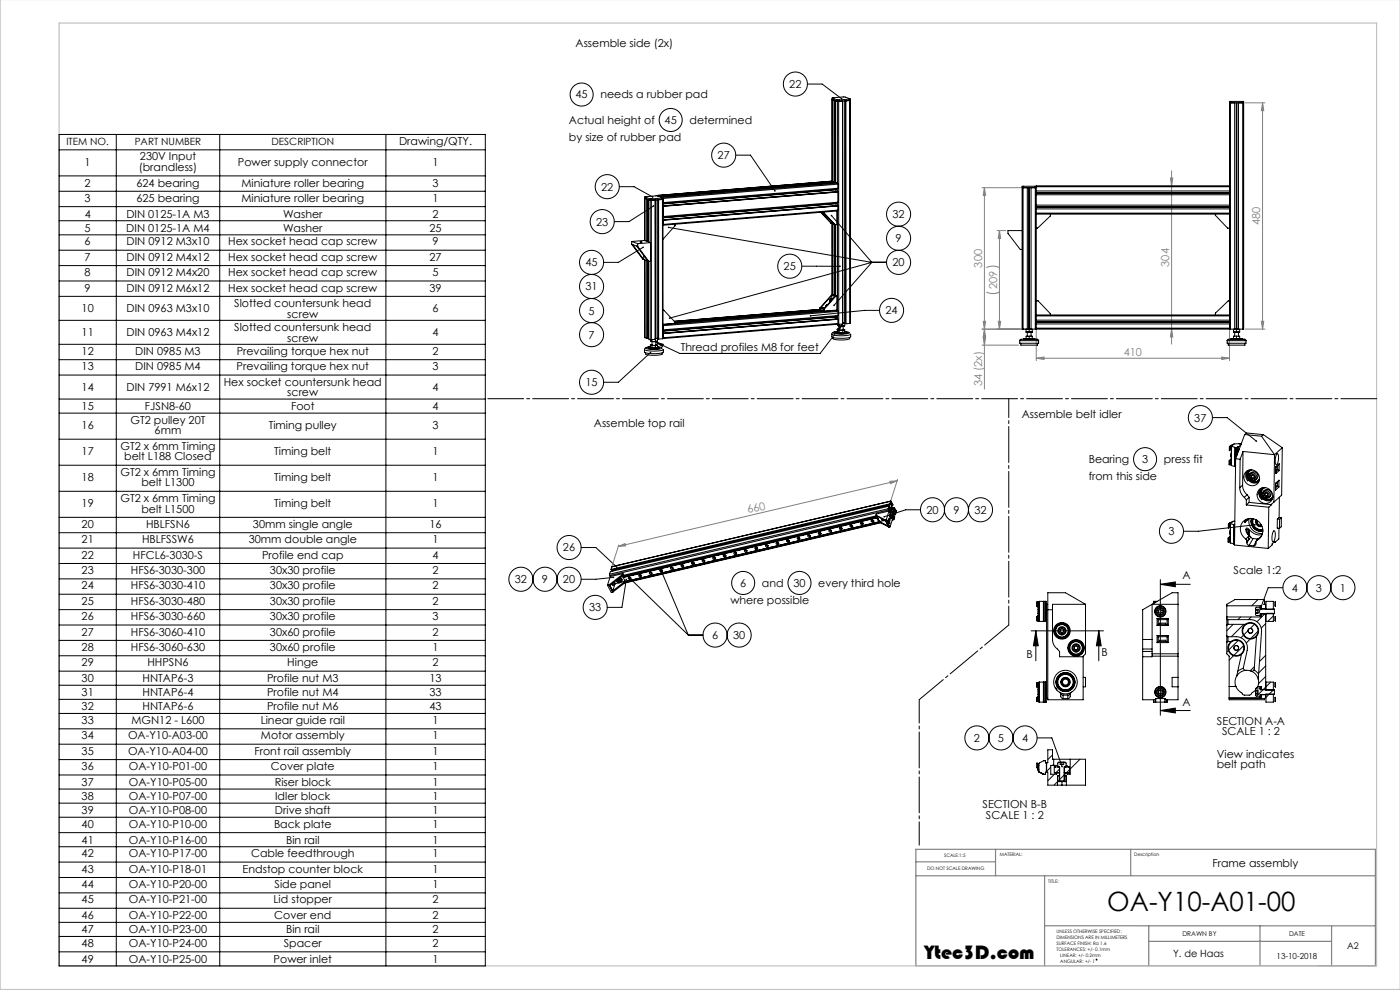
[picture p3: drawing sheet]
<svg xmlns="http://www.w3.org/2000/svg" width="594mm" height="420mm" viewBox="0 0 594 420" stroke-linecap="round" stroke-linejoin="round" font-family="sans-serif">
<defs><g id="words">
<text font-size="11.3" x="469.8" y="386.6">OA-Y10-A01-00</text>
<text font-size="8.5" x="392.2" y="407">Ytec3D.com</text>
<g font-size="4.7">
<text x="244.2" y="20.1">Assemble side (2x)</text>
<text x="244.2" y="41.8">45</text>
<text x="254.8" y="41.8">needs a rubber pad</text>
<text x="334.9" y="37.3">22</text>
<text x="241.4" y="52.6">Actual height of</text>
<text x="282" y="52.6">45</text>
<text x="292.5" y="52.6">determined</text>
<text x="241.4" y="59.8">by size of rubber pad</text>
<text x="169.3" y="61.6">Drawing/QTY.</text>
<text x="35.9" y="70.3">1</text>
<text x="59.4" y="68.1">230V Input</text>
<text x="101" y="70.3">Power supply connector</text>
<text x="183.5" y="70.3">1</text>
<text x="304.5" y="67.5">27</text>
<text x="58.9" y="72.6">(brandless)</text>
<text x="35.9" y="79.1">2</text>
<text x="57.9" y="79.1">624 bearing</text>
<text x="102.4" y="79.1">Miniature roller bearing</text>
<text x="183.5" y="79.1">3</text>
<text x="255.1" y="80.9">22</text>
<text x="35.9" y="85.7">3</text>
<text x="57.9" y="85.7">625 bearing</text>
<text x="102.4" y="85.7">Miniature roller bearing</text>
<text x="183.5" y="85.7">1</text>
<text x="35.9" y="92.3">4</text>
<text x="53.6" y="92.3">DIN 0125-1A M3</text>
<text x="120.1" y="92.3">Washer</text>
<text x="183.5" y="92.3">2</text>
<text x="252.9" y="95.7">23</text>
<text x="378.7" y="92.5">32</text>
<text x="35.9" y="98.3">5</text>
<text x="53.6" y="98.3">DIN 0125-1A M4</text>
<text x="120.1" y="98.3">Washer</text>
<text x="182.2" y="98.3">25</text>
<text x="35.9" y="104.1">6</text>
<text x="53.7" y="104.1">DIN 0912 M3x10</text>
<text x="96.8" y="104.1">Hex socket head cap screw</text>
<text x="183.5" y="104.1">9</text>
<text x="380" y="102.8">9</text>
<text x="35.9" y="110.7">7</text>
<text x="53.7" y="110.7">DIN 0912 M4x12</text>
<text x="96.8" y="110.7">Hex socket head cap screw</text>
<text x="182.2" y="110.7">27</text>
<text x="248.4" y="113">45</text>
<text x="378.7" y="113">20</text>
<text x="35.9" y="117.2">8</text>
<text x="53.7" y="117.2">DIN 0912 M4x20</text>
<text x="96.8" y="117.2">Hex socket head cap screw</text>
<text x="183.5" y="117.2">5</text>
<text x="332.5" y="114.6">25</text>
<text x="35.9" y="123.7">9</text>
<text x="53.7" y="123.7">DIN 0912 M6x12</text>
<text x="96.8" y="123.7">Hex socket head cap screw</text>
<text x="182.2" y="123.7">39</text>
<text x="248.4" y="123.2">31</text>
<text x="99.4" y="130.2">Slotted countersunk head</text>
<text x="34.6" y="132.5">10</text>
<text x="53.7" y="132.5">DIN 0963 M3x10</text>
<text x="121.9" y="134.8">screw</text>
<text x="183.5" y="132.5">6</text>
<text x="249.7" y="133.4">5</text>
<text x="375.7" y="133.3">24</text>
<text x="34.6" y="142.7">11</text>
<text x="53.7" y="142.7">DIN 0963 M4x12</text>
<text x="99.4" y="140.4">Slotted countersunk head</text>
<text x="183.5" y="142.7">4</text>
<text x="249.7" y="143.7">7</text>
<text x="121.9" y="144.9">screw</text>
<text x="288.9" y="148.9">Thread profiles M8 for feet</text>
<text x="34.6" y="150.6">12</text>
<text x="57.4" y="150.6">DIN 0985 M3</text>
<text x="100.4" y="150.6">Prevailing torque hex nut</text>
<text x="183.5" y="150.6">2</text>
<text x="34.6" y="157.1">13</text>
<text x="57.4" y="157.1">DIN 0985 M4</text>
<text x="100.4" y="157.1">Prevailing torque hex nut</text>
<text x="183.5" y="157.1">3</text>
<text x="34.6" y="165.9">14</text>
<text x="53.7" y="165.9">DIN 7991 M6x12</text>
<text x="94.9" y="163.6">Hex socket countersunk head</text>
<text x="183.5" y="165.9">4</text>
<text x="248.4" y="163.9">15</text>
<text x="34.6" y="174">15</text>
<text x="61.5" y="174">FJSN8-60</text>
<text x="121.9" y="168.1">screw</text>
<text x="123.5" y="174">Foot</text>
<text x="183.5" y="174">4</text>
<text x="55.4" y="179.8">GT2 pulley 20T</text>
<text x="433.5" y="177.3">Assemble belt idler</text>
<text x="506.7" y="178.8">37</text>
<text x="34.6" y="182">16</text>
<text x="65.6" y="184.3">6mm</text>
<text x="114" y="182">Timing pulley</text>
<text x="183.5" y="182">3</text>
<text x="252" y="181.2">Assemble top rail</text>
<text x="51.1" y="190.8">GT2 x 6mm Timing</text>
<text x="34.6" y="193.1">17</text>
<text x="52.8" y="195.3">belt L188 Closed</text>
<text x="116.4" y="193.1">Timing belt</text>
<text x="183.5" y="193.1">1</text>
<text x="461.9" y="196.4">Bearing</text>
<text x="484.5" y="196.5">3</text>
<text x="493.8" y="196.4">press fit</text>
<text x="51.1" y="201.9">GT2 x 6mm Timing</text>
<text x="461.9" y="203.7">from this side</text>
<text x="34.6" y="204.1">18</text>
<text x="60" y="206.4">belt L1300</text>
<text x="116.4" y="204.1">Timing belt</text>
<text x="183.5" y="204.1">1</text>
<text x="34.6" y="215.2">19</text>
<text x="51.1" y="212.9">GT2 x 6mm Timing</text>
<text x="116.4" y="215.2">Timing belt</text>
<text x="183.5" y="215.2">1</text>
<text x="60" y="217.4">belt L1500</text>
<text x="393.1" y="217.9">20</text>
<text x="404.5" y="217.9">9</text>
<text x="413.4" y="217.9">32</text>
<text x="34.6" y="224">20</text>
<text x="62" y="224">HBLFSN6</text>
<text x="107.3" y="224">30mm single angle</text>
<text x="182.2" y="224">16</text>
<text x="495.7" y="227.1">3</text>
<text x="34.6" y="230.5">21</text>
<text x="60.3" y="230.5">HBLFSSW6</text>
<text x="105.5" y="230.5">30mm double angle</text>
<text x="183.5" y="230.5">1</text>
<text x="238.9" y="234">26</text>
<text x="34.6" y="237">22</text>
<text x="56.4" y="237">HFCL6-3030-S</text>
<text x="111.2" y="237">Profile end cap</text>
<text x="183.5" y="237">4</text>
<text x="34.6" y="243.5">23</text>
<text x="55.5" y="243.5">HFS6-3030-300</text>
<text x="114.5" y="243.5">30x30 profile</text>
<text x="183.5" y="243.5">2</text>
<text x="501.7" y="245.8">A</text>
<text x="523.4" y="243.5">Scale 1:2</text>
<text x="34.6" y="250.1">24</text>
<text x="55.5" y="250.1">HFS6-3030-410</text>
<text x="114.5" y="250.1">30x30 profile</text>
<text x="183.5" y="250.1">2</text>
<text x="218.4" y="247.4">32</text>
<text x="229.9" y="247.4">9</text>
<text x="238.9" y="247.4">20</text>
<text x="314" y="249">6</text>
<text x="323.3" y="248.9">and</text>
<text x="336.6" y="249">30</text>
<text x="347.2" y="248.9">every third hole</text>
<text x="548.1" y="251">4</text>
<text x="558.3" y="251">3</text>
<text x="568.5" y="251">1</text>
<text x="34.6" y="256.6">25</text>
<text x="55.5" y="256.6">HFS6-3030-480</text>
<text x="114.5" y="256.6">30x30 profile</text>
<text x="183.5" y="256.6">2</text>
<text x="309.9" y="256.2">where possible</text>
<text x="34.6" y="263.1">26</text>
<text x="55.5" y="263.1">HFS6-3030-660</text>
<text x="114.5" y="263.1">30x30 profile</text>
<text x="183.5" y="263.1">3</text>
<text x="249.9" y="259.3">33</text>
<text x="34.6" y="269.6">27</text>
<text x="55.5" y="269.6">HFS6-3060-410</text>
<text x="114.5" y="269.6">30x60 profile</text>
<text x="183.5" y="269.6">2</text>
<text x="302.1" y="271.1">6</text>
<text x="311" y="271.1">30</text>
<text x="34.6" y="276.2">28</text>
<text x="55.5" y="276.2">HFS6-3060-630</text>
<text x="114.5" y="276.2">30x60 profile</text>
<text x="183.5" y="276.2">1</text>
<text x="435.6" y="279.2">B</text>
<text x="467.3" y="278.3">B</text>
<text x="34.6" y="282.7">29</text>
<text x="62.5" y="282.7">HHPSN6</text>
<text x="121.9" y="282.7">Hinge</text>
<text x="183.5" y="282.7">2</text>
<text x="34.6" y="289.4">30</text>
<text x="60.5" y="289.4">HNTAP6-3</text>
<text x="113.3" y="289.4">Profile nut M3</text>
<text x="182.2" y="289.4">13</text>
<text x="34.6" y="295.3">31</text>
<text x="60.5" y="295.3">HNTAP6-4</text>
<text x="113.3" y="295.3">Profile nut M4</text>
<text x="182.2" y="295.3">33</text>
<text x="501.7" y="299.4">A</text>
<text x="34.6" y="301.3">32</text>
<text x="60.5" y="301.3">HNTAP6-6</text>
<text x="113.3" y="301.3">Profile nut M6</text>
<text x="182.2" y="301.3">43</text>
<text x="34.6" y="307.1">33</text>
<text x="55.8" y="307.1">MGN12 - L600</text>
<text x="110.6" y="307.1">Linear guide rail</text>
<text x="183.5" y="307.1">1</text>
<text x="516.3" y="307.5">SECTION A-A</text>
<text x="34.6" y="313.7">34</text>
<text x="54.3" y="313.7">OA-Y10-A03-00</text>
<text x="110.7" y="313.7">Motor assembly</text>
<text x="183.5" y="313.7">1</text>
<text x="413.2" y="314.7">2</text>
<text x="423.4" y="314.7">5</text>
<text x="433.6" y="314.7">4</text>
<text x="518.5" y="312">SCALE 1 : 2</text>
<text x="34.6" y="320.2">35</text>
<text x="54.3" y="320.2">OA-Y10-A04-00</text>
<text x="108" y="320.2">Front rail assembly</text>
<text x="183.5" y="320.2">1</text>
<text x="516.3" y="321.5">View indicates</text>
<text x="34.6" y="326.7">36</text>
<text x="54.7" y="326.7">OA-Y10-P01-00</text>
<text x="114.9" y="326.7">Cover plate</text>
<text x="183.5" y="326.7">1</text>
<text x="516.3" y="326">belt path</text>
<text x="34.6" y="333.4">37</text>
<text x="54.7" y="333.4">OA-Y10-P05-00</text>
<text x="116.6" y="333.4">Riser block</text>
<text x="183.5" y="333.4">1</text>
<text x="34.6" y="339.4">38</text>
<text x="54.7" y="339.4">OA-Y10-P07-00</text>
<text x="116.8" y="339.4">Idler block</text>
<text x="183.5" y="339.4">1</text>
<text x="34.6" y="345.4">39</text>
<text x="54.7" y="345.4">OA-Y10-P08-00</text>
<text x="116.7" y="345.4">Drive shaft</text>
<text x="183.5" y="345.4">1</text>
<text x="416.9" y="342.8">SECTION B-B</text>
<text x="418.3" y="347.3">SCALE 1 : 2</text>
<text x="34.6" y="351.2">40</text>
<text x="54.7" y="351.2">OA-Y10-P10-00</text>
<text x="116.3" y="351.2">Back plate</text>
<text x="183.5" y="351.2">1</text>
<text x="34.6" y="357.9">41</text>
<text x="54.7" y="357.9">OA-Y10-P16-00</text>
<text x="121.4" y="357.9">Bin rail</text>
<text x="183.5" y="357.9">1</text>
<text x="34.6" y="363.7">42</text>
<text x="54.7" y="363.7">OA-Y10-P17-00</text>
<text x="106.5" y="363.7">Cable feedthrough</text>
<text x="183.5" y="363.7">1</text>
<text x="34.6" y="370.2">43</text>
<text x="54.7" y="370.2">OA-Y10-P18-01</text>
<text x="102.9" y="370.2">Endstop counter block</text>
<text x="183.5" y="370.2">1</text>
<text x="514.4" y="368">Frame assembly</text>
<text x="34.6" y="376.7">44</text>
<text x="54.7" y="376.7">OA-Y10-P20-00</text>
<text x="116.5" y="376.7">Side panel</text>
<text x="183.5" y="376.7">1</text>
<text x="34.6" y="383.2">45</text>
<text x="54.7" y="383.2">OA-Y10-P21-00</text>
<text x="116.1" y="383.2">Lid stopper</text>
<text x="183.5" y="383.2">2</text>
<text x="34.6" y="389.9">46</text>
<text x="54.7" y="389.9">OA-Y10-P22-00</text>
<text x="116.4" y="389.9">Cover end</text>
<text x="183.5" y="389.9">2</text>
<text x="34.6" y="395.9">47</text>
<text x="54.7" y="395.9">OA-Y10-P23-00</text>
<text x="121.4" y="395.9">Bin rail</text>
<text x="183.5" y="395.9">2</text>
<text x="34.6" y="401.7">48</text>
<text x="54.7" y="401.7">OA-Y10-P24-00</text>
<text x="120.4" y="401.7">Spacer</text>
<text x="183.5" y="401.7">2</text>
<text x="34.6" y="408.4">49</text>
<text x="54.7" y="408.4">OA-Y10-P25-00</text>
<text x="116.1" y="408.4">Power inlet</text>
<text x="183.5" y="408.4">1</text>
</g>
<g font-size="4.7" fill="#808080">
<text x="534.7" y="95.5" transform="rotate(-90 534.7 95.5)">480</text>
<text x="416.7" y="113.5" transform="rotate(-90 416.7 113.5)">300</text>
<text x="496.1" y="113.1" transform="rotate(-90 496.1 113.1)">304</text>
<text x="423" y="122.6" transform="rotate(-90 423 122.6)">209</text>
<text x="476.8" y="151">410</text>
<text x="416.7" y="163.8" transform="rotate(-90 416.7 163.8)">34 (2x)</text>
<text x="317.5" y="217.8" transform="rotate(-13 317.5 217.8)">660</text>
</g>
<g font-size="4.2">
<text x="28.2" y="61.4">ITEM NO.</text>
<text x="57.2" y="61.4">PART NUMBER</text>
<text x="115.2" y="61.4">DESCRIPTION</text>
<text x="497.8" y="406.1">Y. de Haas</text>
</g>
<text font-size="3.9" x="571.5" y="402.5">A2</text>
<text font-size="3.5" x="541.7" y="407">13-10-2018</text>
<g font-size="2.8">
<text x="501.7" y="396.9">DRAWN BY</text>
<text x="546.9" y="396.9">DATE</text>
</g>
<g font-size="2">
<text x="400.6" y="363.7">SCALE:1:5</text>
<text x="424.2" y="363.2">MATERIAL:</text>
<text x="481.3" y="363.2">Description</text>
<text x="393.3" y="369.3">DO NOT SCALE DRAWING</text>
<text x="444.7" y="374.5">TITLE:</text>
<text x="448.2" y="395.9">UNLESS OTHERWISE SPECIFIED:</text>
<text x="448.2" y="398.4">DIMENSIONS ARE IN MILLIMETERS</text>
<text x="448.2" y="400.9">SURFACE FINISH: Ra 1.6</text>
<text x="448.2" y="403.4">TOLERANCES: +/- 0.1mm</text>
<text x="449.9" y="405.9">LINEAR: +/- 0.2mm</text>
<text x="449.9" y="408.4">ANGULAR: +/- 1</text>
</g>
</g></defs>
<g fill="none" stroke="#000" stroke-width=".42">
<path d="M342.6 35.7h6.2l8.3 6.2M25.1 57h180.8v352.8h-180.8zM49.3 57v352.8M93.2 57v352.8M163.7 57v352.8M25.1 74.6h180.8M25.1 63.6h180.8M262.7 79.2h6.3l7.9 4.4M312.2 65.8h6.2l10.4 15.2M25.1 81.1h180.8M25.1 87.7h180.8M25.1 93.6h180.8"/>
<path d="M25.1 99.6h180.8M277.3 87.4l-10.4 6.6h-6.3M283.7 96.5l86.2 14.8M352.8 91.5l17.1 19.8M25.1 106.2h180.8M25.1 112.7h180.8M25.1 119.2h180.8M272.8 104.9l-10.4 6.4h-6.3M340.2 112.9l16.2 .1M369.9 111.3h6.3M369.9 111.3l-16 18.3M369.9 111.3l-85.8 23.7"/>
<path d="M25.1 125.7h180.8M25.1 135.9h180.8M355.1 139.8l2.4-2.3-1.6 2.9zM357.5 137.5l-9.5 12.4h-59.6l-10.2-4.8M373.2 131.7h-6.3l-23 2.3M25.1 146.1h180.8M25.1 152.6h180.8M25.1 159.1h180.8M276 149.6l-13.6 12.6h-6.3M278.2 145.1l3.2 1-.4 .9zM25.1 169.3h180.8M25.1 175.3h180.8"/>
<path d="M514.4 177.2h6.3l12.3 9.9M25.1 186.3h180.8M25.1 197.4h180.8M25.1 208.4h180.8M25.1 219.5h180.8M390.5 216.3h-6.2l-9.1 2.9M25.1 226h180.8M25.1 232.5h180.8M25.1 239.1h180.8M246.6 232.3h6.2l8.9 8.3M532.5 222.6l-24.1 2.8h-6.3M25.1 245.6h180.8"/>
<path d="M25.1 252.1h180.8M25.1 258.6h180.8M260.3 244.9l-7.5 .8h-6.2M265.7 245.9l-1.8 11.8h-6.3M267.1 245.2l24.9 24.2M280.5 242l11.5 27.4M492.3 247.9h12.7M492.3 245.9v57.5M492.3 247.9l6.4-1v2zM544.3 249.3h-6.2l-3.9 10.5M25.1 265.2h180.8M25.1 271.7h180.8"/>
<path d="M25.1 278.2h180.8M292 269.4h6.3M437.5 267.6h30.7M439.5 267.6v12.7M439.5 267.6l1 6.4h-2zM466.2 267.6l1 6.4h-2zM466.2 267.6v12.7M25.1 284.7h180.8M25.1 290.7h180.8M25.1 296.7h180.8M25.1 302.7h180.8M25.1 309.2h180.8"/>
<path d="M25.1 315.7h180.8M440 313h6.3l4.3 12.2M492.3 301.4h12.7M492.3 301.4l6.4-1v2.1zM25.1 322.2h180.8M25.1 328.8h180.8M25.1 334.8h180.8M25.1 340.7h180.8M25.1 346.7h180.8M25.1 353.2h180.8M25.1 359.2h180.8M25.1 365.7h180.8"/>
<path d="M25.1 372.3h180.8M25.1 378.8h180.8M25.1 385.3h180.8M25.1 391.3h180.8M25.1 397.3h180.8M25.1 403.8h180.8"/>
<circle cx="337.5" cy="35.7" r="5.1"/>
<circle cx="246.8" cy="40.1" r="4.9"/>
<circle cx="284.6" cy="50.9" r="4.9"/>
<circle cx="257.6" cy="79.2" r="5.1"/>
<circle cx="307.1" cy="65.8" r="5.1"/>
<circle cx="255.5" cy="94" r="5.1"/>
<circle cx="381.3" cy="90.9" r="5.1"/>
<circle cx="251" cy="111.3" r="5.1"/>
<circle cx="335.1" cy="112.9" r="5.1"/>
<circle cx="381.3" cy="111.3" r="5.1"/>
<circle cx="381.3" cy="101.1" r="5.1"/>
<circle cx="251" cy="131.8" r="5.1"/>
<circle cx="251" cy="121.5" r="5.1"/>
<circle cx="378.3" cy="131.7" r="5.1"/>
<circle cx="251" cy="142" r="5.1"/>
<circle cx="251" cy="162.2" r="5.1"/>
<circle cx="509.3" cy="177.2" r="5.1"/>
<circle cx="485.8" cy="194.8" r="4.9"/>
<circle cx="395.7" cy="216.3" r="5.1"/>
<circle cx="405.8" cy="216.3" r="5.1"/>
<circle cx="416" cy="216.3" r="5.1"/>
<circle cx="241.5" cy="232.3" r="5.1"/>
<circle cx="497" cy="225.4" r="5.1"/>
<circle cx="221" cy="245.7" r="5.1"/>
<circle cx="231.2" cy="245.7" r="5.1"/>
<circle cx="241.5" cy="245.7" r="5.1"/>
<circle cx="252.5" cy="257.7" r="5.1"/>
<circle cx="315.3" cy="247.3" r="4.9"/>
<circle cx="339.2" cy="247.3" r="4.9"/>
<circle cx="549.4" cy="249.3" r="5.1"/>
<circle cx="559.6" cy="249.3" r="5.1"/>
<circle cx="569.8" cy="249.3" r="5.1"/>
<circle cx="303.4" cy="269.4" r="5.1"/>
<circle cx="313.6" cy="269.4" r="5.1"/>
<circle cx="414.5" cy="313" r="5.1"/>
<circle cx="424.7" cy="313" r="5.1"/>
<circle cx="434.9" cy="313" r="5.1"/>
<circle cx="465.3" cy="407.1" r=".19"/>
</g>
<path d="M388.6 365.6h33.8M388.6 371.5h195M422.4 360.3v11.2M443.2 371.5v38.3M479.7 360.3v11.2M443.2 392.8h140.4M487.4 399.4h77.6M487.4 392.8v17M534.6 392.8v16.9M565 392.8v16.9M388.6 409.7h195v-49.4h-195v49.5" fill="none" stroke="#808080" stroke-width=".5"/>
<path d="M.1 -.1v419.9h594M25.1 9.8h559v400h-559z" fill="none" stroke="#c0c0c0" stroke-width=".5"/>
<g fill="none" stroke="#808080" stroke-width=".42">
<path d="M528.3 43.6h8.4M535.7 43.6v96M535.7 43.6l.5 3.3h-1zM416.7 79.6h16.4M417.7 79.6v85.5M417.7 79.6l.5 3.3h-1zM496.6 75.5h1l-.5 3.3zM497.1 72.5v73.5M423 97.8h3.7M424 97.8v41.8M424 97.8l.6 3.3h-1.1zM418.5 113.6a6.2 6.2 0 0 1 5.5 0"/>
<path d="M417.2 136.3h1l-.5 3.3zM417.7 139.6l.5 3.3h-1zM418.5 123.9a6.2 6.2 0 0 0 5.5 0M423.5 136.3h1.1l-.6 3.3zM437.6 139.6h-20.9M497.1 139.6l.5 3.3h-1zM528.3 139.6h8.4M535.2 136.3h1l-.5 3.3zM416.7 146.4h15.4M417.2 143.1h1l-.5 3.3zM439.7 152l3.3-.5v1zM439.7 140.2v12.8"/>
<path d="M439.7 152h82M518.4 151.5l3.3 .5-3.3 .5zM521.7 140.2v12.8M377.6 204.2l3-.2-2.8 1.2zM380.6 204l-118.3 27.8M380.8 203.4l-3.1 9.7M262.3 231.8l2.9-1.2 .2 1zM262.5 231.2l-3.1 9.7"/>
</g>
<path d="M584.2 169.1h-377.3" fill="none" stroke="#000" stroke-width=".42" stroke-dasharray="15.2 1.3 1.3 1.3"/>
<path d="M428 169.1v96.1" fill="none" stroke="#000" stroke-width=".42" stroke-dasharray="15.2 1.3 1.3 1.3" stroke-dashoffset="7.2"/>
<path d="M428 265.2l-38 31.6" fill="none" stroke="#000" stroke-width=".42" stroke-dasharray="15.2 1.3 1.3 1.3" stroke-dashoffset="1.9"/>
<path d="M390 296.8v61.8" fill="none" stroke="#000" stroke-width=".42" stroke-dasharray="15.2 1.3 1.3 1.3" stroke-dashoffset="5.3"/>
<path d="M272.6 104.7a.34 .34 0 0 0 0 .4 .34 .34 0 0 0 .4 .1 .34 .34 0 0 0 .1-.4l-.3 .1 .3-.1zM277.1 87.1a.34 .34 0 0 0-.1 .5 .34 .34 0 0 0 .5 0 .34 .34 0 0 0 .1-.4l-.3 .2 .3-.2zM276.7 83.3l-.1 .5h.5l-.2-.2 .3 .1-.1-.4zM275.8 149.3a.34 .34 0 0 0 0 .5 .34 .34 0 0 0 .4 0 .34 .34 0 0 0 .1-.5l-.3 .3 .3-.3zM278.2 145.1l3.2 1-.4 .9zM355.1 139.8l2.4-2.3-1.6 2.9zM356.1 112.7a.34 .34 0 0 0 .1 .6 .34 .34 0 0 0 .5-.3zM343.7 133.7l-.1 .3h.3h-.3a.34 .34 0 0 0 .4 .3 .34 .34 0 0 0 .2-.5 .34 .34 0 0 0-.5-.1zM328.5 80.7v.5h.5l-.2-.2 .2 .2v-.5zM352.6 91.2a.34 .34 0 0 0 .1 .6 .34 .34 0 0 0 .4-.4 .34 .34 0 0 0-.5-.3l.2 .4zM353.7 129.3l-.1 .5 .3-.2-.3 .2a.34 .34 0 0 0 .5 0 .34 .34 0 0 0 0-.5 .34 .34 0 0 0-.4 0zM283.4 96.3l.3 .2-.4-.1a.34 .34 0 0 0 .4 .4 .34 .34 0 0 0 .3-.5 .34 .34 0 0 0-.6 0zM283.9 134.7l-.1 .4 .3-.1-.3 .1a.34 .34 0 0 0 .5 .2 .34 .34 0 0 0 .1-.5 .34 .34 0 0 0-.5-.1zM356.9 41.7v.5l.5-.1-.3-.2 .3 .2-.1-.5zM261.5 240.4l-.1 .4 .5 .1-.2-.3 .3 .2v-.4zM260 244.7a.34 .34 0 0 0 .2 .6 .34 .34 0 0 0 .4-.4zM374.9 219l-.1 .3 .4-.1-.4 .1a.34 .34 0 0 0 .5 .2 .34 .34 0 0 0 .1-.5 .34 .34 0 0 0-.5 0zM265.5 245.6a.34 .34 0 0 0 .1 .6 .34 .34 0 0 0 .4-.2 .34 .34 0 0 0-.2-.5l-.1 .4 .1-.4zM266.8 244.9a.34 .34 0 0 0 .1 .6 .34 .34 0 0 0 .5-.4 .34 .34 0 0 0-.5-.2l.2 .3zM280.2 241.8a.34 .34 0 0 0 .2 .5 .34 .34 0 0 0 .4-.3 .34 .34 0 0 0-.4-.3l.1 .3zM532.8 186.9v.5h.4l-.2-.3 .3 .3v-.4zM532.2 222.4a.34 .34 0 0 0 .2 .6 .34 .34 0 0 0 .4-.4zM466.2 267.6l1 6.4h-2zM439.5 267.6l1 6.4h-2zM492.3 247.9l6.4-1v2zM492.3 301.4l6.4-1v2.1zM533.9 259.6l.2 .5a.34 .34 0 0 0 .4-.3 .34 .34 0 0 0-.6-.2zM450.4 325v.4l.3 .1-.1-.3 .3 .2v-.4z" fill="#000"/>
<g fill="#808080">
<path d="M439.7 152l3.3-.5v1zM518.4 151.5l3.3 .5-3.3 .5z"/>
<path d="M262.3 231.8l2.9-1.2 .2 1zM377.6 204.2l3-.2-2.8 1.2z"/>
<path d="M417.2 143.1h1l-.5 3.3zM417.7 139.6l.5 3.3h-1zM497.1 139.6l.5 3.3h-1zM496.6 75.5h1l-.5 3.3z"/>
<path d="M535.2 136.3h1l-.5 3.3zM535.7 43.6l.5 3.3h-1z"/>
<path d="M417.7 79.6l.5 3.3h-1zM417.2 136.3h1l-.5 3.3zM424 97.8l.6 3.3h-1.1zM423.5 136.3h1.1l-.6 3.3z"/>
</g>
<g fill="none" stroke="#000" stroke-width=".42">
<path d="M353 42.1l.1 34.8M353.1 42.2l.7 .3 .1 34.9M353.1 42.2h.1M353.1 42.1v.1M353.1 41.6v35.3M353.2 41.6l5-.5 2.5 .9-.4 .1M353.2 41.6l2 .8M353.2 42.2l2 .8M354.2 42.6v34.8M354.4 42.7l.1 34.7M354.5 42.7l.8 .3M355.2 42.4h.8"/>
<path d="M355.2 42.4v.6M355.3 43h.5M355.3 43v34.7M355.8 43l.1 94.6M356 42.4v.6h-.8M358.2 42.8l.1 94.3M358.7 42.8l.2 94.5M358.9 42.8v94.5M360.3 42.1v.5h.4M360.3 42.1l-4.3 .3M360.5 42.6l-4.7 .4M360.5 42.6l.1 94.6"/>
<path d="M360.7 42v.6M360.7 42.5h.1M360.7 42.5l-.2 .1M360.8 42.6v94.5l-.2 .1M521.7 43.6h.4M522.1 43.6h5.2M522.1 43.6v96M522.3 43h-.6v35.8M522.3 43v.6M522.3 43h4.8M523.9 43.6v96M524.6 43.6v96"/>
<path d="M524.7 43.6v97.2M524.8 43.6v96M525.5 43.6v96M527.1 43h.6v96.6h-.4M527.1 43v.6M527.3 43.6h.4M527.3 43.6v96M353.1 76.9l-74.1 6M353.1 76.9l.8 .2-74.1 6.1M354.5 77.4l-74.3 6.2M354.5 77.4l.8 .3M354.7 80v.3"/>
<path d="M355.3 77.7l.2 .4M355.3 77.7l-74 6M355.3 79.9v1.5M355.5 78.1v1.8l-74.1 6M355.5 78.1l-74.1 6.1M433.7 79.6h.4M434.1 79.6h5.2M434.1 79.6v60M434.3 79h-.6v60.6h.4M434.3 79v.6M434.3 79h4.8M435.9 79.6v60"/>
<path d="M436.6 79.6v60M436.7 79.6v61.2M436.8 79.6v60M437.5 79.6v60M439.1 79h.6M439.1 79v.6M439.3 79.6h.4M439.3 79.6v60M439.7 79.2v11.2M439.7 79.2h82M521.7 78.8h-82v.4M521.7 78.8v.4"/>
<path d="M521.7 79.2v11.2M273.6 84.1v18M273.6 84.1l.1 .1M273.6 84.1l.8 .3v18M273.6 83.5l.1 .7M273.7 83.6l4.9-.5 2.6 .8M273.7 83.6l2 .7M273.7 84.2l2 .7M274.7 84.6v17.8M275 84.6v17.9M275.7 84.3l.8 .1M275.7 84.3l.1 18.6"/>
<path d="M275.8 85h.6M275.8 85l-.7-.3v17.9M276.4 85v59.1M276.5 84.4v.6l-.8-.1M278 84.8v59.2l-1.6 .1M278.8 84.8v58.8M279 82.9l-.1 .2M279 82.9l.8 .3M279.3 84.7l.2 59.1M279.4 84.7l.1 59.1M279.8 83.2v.2M280.5 83.6l.8 .1"/>
<path d="M280.9 84v.6l.3-.1M280.9 84l-4.4 .4M281.1 84.6l-4.7 .4M281.1 84.6v59.1M281.2 83.9l-.3 .1M281.2 84l.1 .6M281.2 83.9v.6M281.2 84.5h.1M281.3 83.7l.1 .5M281.3 84.5l-.2 .1M281.3 84.5v59.1M281.3 85.9h.1"/>
<path d="M281.3 91.8l.1 .1M281.3 94.7v.4M281.4 84.2v1.7M281.4 87.5v4.4M281.4 93.4v1.8M286.4 95.1v.7l-5.1 5.5M348.2 90.1l4.4 4.6M348.4 90.1l4.3 4.6M348.6 90l.9 .4 4.5 4.8-1.3-.5M348.7 90l1 .4M348.9 90l.7 .3M349.6 90v.3"/>
<path d="M349.6 90.3l.1 .1M349.7 90.4l4.7 4.9M349.9 91.1l.4 .1M349.9 90.8v.3M349.9 91.1l.6 .3M352.6 94.7h.1M352.6 94.7l1.8 .6M352.7 93.8v.9M353 94.9l.1 30.1M353.1 94.9v30.1M353.9 95.2v30M354.2 95.3v30"/>
<path d="M354.5 95.3v30.1M354.5 95.3l.1 30.2M354.7 80.4v.1M354.7 80.5v.8M354.7 80.3l-73.4 6 73.4-5.9M354.7 80.3v.1M354.7 80.5l-73.4 6M354.7 81.3l-73.4 6M354.7 81.3l.1 .1M354.7 85.9v.3M354.7 86.4v.8M354.7 86.2l-73.4 6.1"/>
<path d="M354.7 86.2v.2M354.7 86.4l-73.4 6M354.7 87.2l-73.4 6M354.7 87.2l.1 .2M355 89.5l.1 5.8h-.7M355.3 81.4l-73.9 6.1M355.3 81.4l.2 .1M355.3 85.8v1.5M355.3 87.3l-73.9 6.1M355.3 87.3l.2 .1M355.3 89.5v42.1M355.3 89.5l-74 6 .1-.3"/>
<path d="M355.5 81.5v4.3l-74.1 6.1M355.5 81.5l-74.1 6M355.5 87.4v1.8M355.5 87.4l-74.1 6M355.5 89.2l-.2 .3M355.5 89.2l-74.1 6M433.7 97.8h-6v1.2l5.2 6.8h.8M439.7 90.4v.4M439.7 90.8v42.8M439.7 90.4h82M439.7 90.8h82M439.7 81h82"/>
<path d="M439.7 82.6h82M439.7 87h82M439.7 88.6h82M439.7 87.9h82M439.7 81.7h82M439.7 87.7h82M439.7 87.8h82M439.7 81.8h82M439.7 81.9h82M445.7 90.8l-.1 .9-5.4 5.1h-.5M515.7 90.8v.6l5.1 5.4h.9M521.7 90.4v.4"/>
<path d="M521.7 90.8v42.8M268 102.5l2.6 .9M268 102.5v1.1M268 103.6l2.2 .8M268 103.6l4.7 6.4 2.2 .7M268.4 103.8l4.7 6.3v-1.7M270.2 104.4l.4 .2M270.2 104.4l4.7 6.3M270.6 103.4v1.2M270.6 104.6l4.7 6.3M271.6 102.7h.9zM273.6 110.3v33z"/>
<path d="M274.4 102.4l-1-.4-5.4 .5M274.4 102.4l.7 .1M274.4 110.6v32.9M274.7 110.7l.1 32.8h-.4M274.9 110.7l.4 .2M275 110.8v32.5M275.1 102.6l.9 .3M275.1 110.8v33l.8 .3M275.8 110.8l.1 33.3M276 102.9v7.9l-.7 .1M276 102.9l-5.4 .5M281.3 138.2v.4"/>
<path d="M281.3 139.9h.1M281.4 138.2v1.7M281.6 131.6l4.8 5M281.6 131.6l-.3-.1 .4 .2M281.6 131.6l-.3 .1M286.4 136.6v.6l-5.1 .4M347.9 130.7l1.7 .6M347.9 130.7v.7l1.7 .6M347.9 131.3l-61.8 5M348 130.5l-.1 .2M348 130.5l1.7 .7M348.4 131.6l-62 5"/>
<path d="M349.1 131.8l-62.7 5.1M349.6 131.3v.7M349.7 131.2l-.1 .1M350.1 130.4l-1.8 .2M350.5 129.6l.2 .1M350.5 129.6v.4M350.9 129.5l.2-.2-.6 .3M351 129.4h-.1M352.2 127.5l.2-.2 .2 .3M352.2 127.5v.5M352.2 128v.1M352.5 127.5h-.3"/>
<path d="M352.5 126.8l-.4 .4v1M352.5 126.8h.1M352.6 126.8l.3 .4M352.7 127.5l-.2-.3a.57 .57 0 0 0-.5 .3 .57 .57 0 0 0 .1 .6M352.8 125.1l-4.8 5.4M352.8 125.1l1.7 .6M352.9 125.1h-.1M352.9 125.1l1.8 .6M352.9 125.1l2.2 .5M353 125.3l1.3 .4-4.8 5.3-1.2-.4M353 125.3l-4.7 5.3M353 125.3l-.1 1.5"/>
<path d="M353.3 126.8h-.8M353.4 126.7l-.2 .1M353.4 126.7h.1M354.5 125.7l-4.8 5.5M354.7 125.7h-.2M354.7 134.4v.1M354.7 133.9v.4M354.7 134.5v.8M354.7 134.3l-73.4 6 73.4-5.9M354.7 134.3v.1M354.7 134.5l-73.4 6M354.7 135.3l-73.4 6"/>
<path d="M354.7 135.3l.1 .1M355.1 125.6l-.4 .1M355.1 125.6v6M355.1 131.6l-5.5 .4M355.1 131.6h.2M355.3 131.6l-74 6.1 .1 .5M355.3 131.6l.2 .5M355.3 133.9v1.5M355.3 135.4l-73.9 6.1M355.3 135.4l.2 .1M355.3 137.6h.6M355.4 137.6l-74.1 6"/>
<path d="M355.4 137.6l.4 .7M355.4 139.9v.9l.7 .2M355.4 139.9l.7 .2M355.5 132.1l-74.1 6.1M355.5 132.1v1.8l-74.1 6M355.5 135.5v1.7M355.5 135.5l-74.1 6M355.5 137.2l-.1 .4M355.5 137.2l-74.1 6.1M355.8 138.3l1 .1M355.9 137.6l1.6-.1v-94.6l.1 95.4M356.1 137.6v2.3h1.6v-1.5"/>
<path d="M356.1 139.7l-.7 .2M357.5 137.2h.1M357.6 138.3h.4M357.6 138.3l-.8 .1M357.7 139.7l.7 .2M357.9 137.1l-.3 .1M358 138.3l-1.2 .1M358.2 138.3h-.2M358.3 137.1h-.8M358.3 137.1h.5M358.4 137.1v1l-.4 .2M358.4 139.9v1l-.8 .2"/>
<path d="M358.4 139.9l-.8 .2M360.6 137.2l-1.7 .1M434.1 139.6h5.2M435.4 139.6v1.2M438 139.6v1.2M439.3 139.6h.4M439.7 127.6l.8 .1 5.1 5.4 .1 .5M439.7 139.2v.4M439.7 133.6v.4M439.7 139.6h82M439.7 139.2h82M439.7 134v5.2"/>
<path d="M439.7 137.4h82M439.7 134h82M439.7 135.8h82M439.7 133.6h82M439.7 136.5h82M439.7 136.6h82M439.7 136.7h82M521.7 127.6l-.6 .1-5.4 5.1v.8M521.7 139.2v.4M521.7 133.6v.4M521.7 139.6h.4M521.7 134v5.2"/>
<path d="M522.1 139.6h5.2M523.4 139.6v1.2M526 139.6v1.2M273.4 148.3a12.3 12.3 0 0 0 8 0M273.6 143.3l.8 .2M275 143.3h.1M275 143.3h-.2M275.9 144.1h.5M275.9 144.1l.4 .7M275.9 146.4v.9l.7 .3M275.9 146.4l.7 .2M275.9 147.1l-1.9 .4-.5 .8"/>
<path d="M275.9 147.2l-.8 .2M275.9 147.2l-1.8 .4a9.3 9.3 0 0 0 6.7 0l-1.9-.4 .9 .2a1.68 1.68 0 0 1-2.1 .5l-2.6-.5M276.3 144.8l1 .1M276.6 144.1l.1 2.3h1.5v-1.5M276.6 146.6v1M276.6 146.6h1.5M276.6 147.6h1.5M276.6 146.2l-.7 .2M278 143.7h.1M278 143.6h.1M278.1 143.7v1.1M278.1 144.8h.4"/>
<path d="M278.1 144.8l-.8 .1M278.1 146.6v1M278.2 146.2l.7 .2M278.4 143.6l-.3 .1M278.5 144.8l-1.2 .1M278.7 147.5h-2.5M278.7 144.8h-.2M278.8 143.6h-.7M278.8 143.6h.5M278.9 143.6v1l-.4 .2M278.9 146.4v1l-.8 .2M278.9 146.4l-.8 .2"/>
<path d="M279.8 147.5a4.3 4.3 0 0 1-4 .5l-.8-.5M281 149.7a1.02 1.02 0 0 1-1.5 .9 9.8 9.8 0 0 1-5.6-.5v-.4M281.1 143.7l-1.6 .1M281.3 142.8v.4M281.3 143.6l-.2 .1M281.4 141.5v1.8M281.4 143.3l-.1 .3M281.4 148.3v1a12 12 0 0 1-8 .1v-1.1M281.4 148.3h.1M352.9 141.8a12 12 0 0 0 8 0v1a12 12 0 0 1-8 0zM355.4 140.6l-1.9 .4-.6 .8M355.4 140.7l-.9 .2"/>
<path d="M355.4 140.7l-1.9 .4a9.3 9.3 0 0 0 6.8 0l-1.9-.4 .8 .2a1.68 1.68 0 0 1-2 .5l-2.7-.5M356.1 140.1v.9M356.1 140.1h1.5M356.1 141l1.5 .1M357.6 140.1v1M358.2 141h-2.5M359.3 141a4.3 4.3 0 0 1-4.1 .5l-.7-.5M360.5 143.2a1.02 1.02 0 0 1-1.5 .9 9.8 9.8 0 0 1-5.6-.5v-.4M432.7 144.5l.6-.6h6.8l.6 .6M432.7 144.5v1.1h8v-1.1M432.7 144.5h8M433.1 145.6v.8h7.1v-.8"/>
<path d="M434.3 143.9h4.8M435.4 143.7h.1M435.4 143.6v.1M435.4 143.6h1.3M435.4 140.8l.6 .1M435.4 143.6v-1h2.6v1M435.9 140.9v1.7M436 140.9h1.3M436.7 143.6h1.3M436.7 140.8l.6 .1M436.7 140.8l-.7 .1M436.7 142.6v1"/>
<path d="M437.5 140.9v1.7M438 143.6v.1M438 140.8l-.7 .1M438 143.7h-.1M520.7 144.5l.6-.6h6.8l.6 .6M520.7 144.5v1.1h8v-1.1M520.7 144.5h8M521.1 145.6v.8h7.1v-.8M522.3 143.9h4.8M523.4 143.7h.1M523.4 143.6v.1M523.4 143.6h1.3"/>
<path d="M523.4 140.8l.6 .1M523.4 143.6v-1h2.6v1M523.9 140.9v1.7M524 140.9h1.3M524.7 143.6h1.3M524.7 140.8l.6 .1M524.7 140.8l-.7 .1M524.7 142.6v1M525.5 140.9v1.7M526 143.6v.1M526 140.8l-.7 .1M526 143.7h-.1"/>
<path d="M521.5 197.2h.1M521.5 195.5v1.7M521.5 195.5h.1M521.6 189.5h.1M521.6 189.5l.1 1.7M521.6 195.5v1.7M521.7 189.5v1.7M522 195.1h.1M522 195.1l-.5 .4M522.1 195.1l-.5 .4M522.1 195l-.1 .1M522.1 194.9v.1"/>
<path d="M522.2 196.7l-.6 .5M522.2 196.7h.1M522.2 189h.1M522.2 189l-.6 .5M522.2 195l-.1 .1M522.2 195v1.7M522.2 195h.1M522.2 190.7l-.5 .5M522.3 189h.1M522.3 189l-.6 .5M522.3 189l-.1 1.7M522.4 197.4v.1"/>
<path d="M522.4 196.6l-.2 .1M522.4 194.8l-.2 .2M522.4 193.9h.1M522.4 194.7l-.3 .2M522.4 192v1.9M522.4 197.5l1.4 .4M522.4 190.7h-.2M522.5 189.3l-.1 8.2M522.5 189.4l1.4 .4M523.2 188.6l-1 .4M523.8 197.9l.2 .1M523.9 189.8h.2"/>
<path d="M523.9 189.8l-.1 8.1M524 198h.2M524.1 189.8l.5 .1M524.1 189.8l-.1 8.2M524.3 194.6l1.9 .2M524.3 194.6l-.5 36.6 14.3 1.5M524.6 189.9v3.8M524.8 189.8l-.2 .1M524.8 189.8l-.1 3.6M525 189.6l-.2 .2M525 189.6l.4 .1M525 189.6v3.1"/>
<path d="M525.4 189.7v2M525.5 190.9h.2M525.5 190.9v.5M525.8 190.6l-.3 .3M526.2 194.8l-.2 12.1M526.4 188.4h-2.8l-1.1 1M526.4 188.4l-.2 .2h.3M526.4 188.3v.3M526.5 188.7l-1.1 1M527.4 191.5l13.4 1.4M527.4 191.5l-1.2 3.3M527.4 191.5l-.2 14.3"/>
<path d="M528.1 184.3l-3.8 10.3M528.1 184.3l7.2 .8M528.1 184.3l.8-.6 7.1 .7M529.2 199.8a3.4 3.4 0 0 0 .2 4.2l.3-.3M529.8 199.5a3.3 3.3 0 0 0 0 4.3 3.3 3.3 0 0 0 4.3 .5M530.5 199.3a2.92 2.92 0 0 0-.5 4.3 2.92 2.92 0 0 0 4.3 .1M530.8 199.3a2.75 2.75 0 0 0-.6 4.2 2.75 2.75 0 0 0 4.2-.1M531.2 199.4a2.56 2.56 0 0 0-1 4 2.56 2.56 0 0 0 4.2-.5M535.3 185.1l5.5 7.8M536 184.4l-.7 .7M536 184.4l8.1 5.5M540.8 192.9l-.3 20.1"/>
<path d="M541.3 198.1v.1M541.3 198.1v2.8M541.3 199.2l.8 .1M541.8 192.5h.1a3.5 3.5 0 0 1 .2 4l-.4 .6a1.6 1.6 0 0 1-.6-2.2zM542.1 199.3l.6 .4M542.1 199.3l-.8 .7M542.1 197.6v1.7M542.7 199.7l-1.4 1.2M542.7 196.8l-1.4 1.4M542.7 196.8v2.9M542.7 196.8l-1.4 1.3M544.1 189.9l-3.3 3"/>
<path d="M544.1 189.9l-.3 20.2-3.3 2.9M371.7 218.5l3.8 2M371.7 218.5l.1-.4 5.4-1.3-1.2 3.6M371.7 218.5l1.6 3.1M371.8 218.8l-107.1 25.2M372 219l3.7 1.9M372 219.7l.9 1.7M372 219.7l-107.6 25.3M372 219.5v.2M372 219.5h.1M372 219.5l-107.6 25.4M372.1 219.5h.1"/>
<path d="M372.1 219.5h-.1M372.1 219.2h.1M372.1 219.2v.1M372.1 219.2l-107.6 25.3M372.1 219.4h.1M372.1 219.4l-107.5 25.2M372.5 220h.1M374 220v.1a1.09 1.09 0 0 0 1.5 .7M376.9 215.8l.1 .6M376.9 215.8l-118.3 27.8M377 216.4l2 3.9M377 216.4l-118.3 27.8"/>
<path d="M377.1 215.8l.2 .8zM377.1 219.9l.3 .2a.49 .49 0 0 1 .4 .6 .49 .49 0 0 1-.5 .4zM377.2 214.7l-.3 1.1M377.2 214.7l.3 1.3 .4 .2 .2-.5M377.2 214.7l-118.3 27.8-.3 1.1M377.3 218.9l.6 1.2 .2-.1M377.5 218.8l-.2 .1M377.5 218.8l.6 1.2M377.5 213.7l.2 .4M377.5 213.7l-118.2 27.9M377.7 218.3l-.4 .6M377.7 218.3l.6 1.2-.2 .5"/>
<path d="M377.7 218.3l-.2 .5M377.7 214.1l-118.3 27.8-.1-.3M377.8 217.5l-.1 .2M377.9 212.7l.9 1.6M377.9 212.7l-.4 1M377.9 212.7l-118.3 27.8M378 212.6l-118.4 27.9M378 212.9l.2 .8zM378 216.6l-.4-.2-.2 .4 .4 .7M378 216.6l.3 .6M378 216.6l-.5 .1M378.1 215.5v.2"/>
<path d="M378.1 215.5l-.8 .2M378.1 215.7l-.7 .1M378.1 214l.2 1.1M378.1 214l-.2-.5-.2 .6M378.1 214l-118.3 27.9M378.3 215.1l-.2 .4M378.3 215.1l-1 .2M378.3 217.2h.1M378.3 217.2l-.6 .1 .7-.1M378.4 217.2v.1M378.4 215.9l.5 .6-.2 .7-.4-.6zM378.4 217.3l-.6 .2"/>
<path d="M378.4 217.3l.3 .7M378.4 218.7l-.1 .3M378.4 218.7l.3 .7 .2-.4M378.4 218.7l-.2 .1M378.7 218l-.8 .2M378.7 218l.2 1M378.8 214.3l-.4-.6 .1 1.4 .3 .6M378.8 214.3l-.4 .1M378.8 215.7l.4 .8 .4 .1 .1-.4M378.8 219.9l-1.2 3.6M378.9 219h-.3M378.9 219.3l.3 .8z"/>
<path d="M379.4 215.6l.3 .6M379.4 215.6l-.6 .1M379.5 219l.1 .3-.3 1.1-.3-.1M379.5 219l-.4 .1M379.5 215.3l.8 1.7-.4 1.3M379.5 215.3l-.1 .3M379.5 215.3l-.8 .2M379.7 217l-.5 .1M379.7 217l-.5-.1-.3 1.1 .4 1.5 .2-.5M379.7 217l.2 .5M379.7 216.2l-.6 .2M379.8 218l-.9 .2"/>
<path d="M379.8 218l.1 .3M379.8 216.5l.3 .8zM379.9 218.3l-.9 .3M379.9 217.5l-.9 .2M379.9 217.5l-.1 .5M526 206.9l.5 2.2 1.4 1.9M527.2 205.8l.5 2.3 1.4 1.8M527.2 205.8l-1.2 1.1M527.9 211l.9 1.1M528.6 200.2a3.4 3.4 0 0 1 5.3 .9 3.4 3.4 0 0 1-2.1 4.9 3.6 3.6 0 0 1-3.6-1.8 3.6 3.6 0 0 1 .4-4zM528.8 214.2l9.5 1M528.8 212.1v2.1"/>
<path d="M529.1 209.9l.9 1.1M529.1 209.9l-1.2 1.1M530 213.1l9.5 1M530 213.1l-1.2 1.1M530 220a5.3 5.3 0 0 0 5.7 6.3M530 211v2.1M530 211l-1.2 1.1M530.4 200.9a1.75 1.75 0 0 0 0 2.4 1.75 1.75 0 0 0 2.3 .2M530.4 200.9l.5-.4a1.76 1.76 0 0 1 2.3 .3 1.76 1.76 0 0 1 0 2.3l-.5 .4M530.4 200.9a1.76 1.76 0 0 1 2.4 .3 1.76 1.76 0 0 1-.1 2.3M530.7 202.7v-.8l.8-.4 .7 .5v.8l-.8 .4M530.7 202.7l.7 .5"/>
<path d="M531 220a4.2 4.2 0 0 0 4.8 5.3 4.2 4.2 0 0 1-4.8-5.3zM531 202.4l-.3 .3M531 202.4l.7 .5M531 201.7v.7M531.7 202.9l-.3 .3M532.2 202.7l-.5 .2M534.2 209h.1M534.2 209l.3 1.8M534.2 209v.1M534.2 207.8a3.4 3.4 0 0 1 5.3 .8 3.4 3.4 0 0 1-2.1 5 3.6 3.6 0 0 1-3.5-1.9 3.6 3.6 0 0 1 .3-3.9zM534.8 207.3a3.4 3.4 0 0 0 .5 4.6l.4-.3M535.4 207a3.3 3.3 0 0 0 .1 4.3 3.3 3.3 0 0 0 4.3 .5"/>
<path d="M536 208.5a1.75 1.75 0 0 0 0 2.4 1.75 1.75 0 0 0 2.4 .2M536 208.5l.5-.4a1.76 1.76 0 0 1 2.4 .2 1.76 1.76 0 0 1-.1 2.4l-.4 .4M536 208.5a1.76 1.76 0 0 1 2.4 .2 1.76 1.76 0 0 1 0 2.4M536.1 206.9a2.92 2.92 0 0 0-.4 4.3 2.92 2.92 0 0 0 4.3 0M536.4 210.2v-.8l.7-.3 .7 .5v.8l-.7 .3M536.4 210.2l.7 .5M536.4 206.9a2.75 2.75 0 0 0-.6 4.1 2.75 2.75 0 0 0 4.2-.1M536.7 210l-.3 .2M536.7 210l.7 .5M536.7 209.3v.7M536.8 206.9a2.56 2.56 0 0 0-.9 4.1 2.56 2.56 0 0 0 4.1-.5M537.4 210.5l-.3 .2"/>
<path d="M537.8 210.3l-.4 .2M538.3 215.2l-.2 17.5M539.5 214.1l-1.2 1.1M540.5 213l-1 1.1M541.2 207.7v.2M541.2 205v2.9M541.2 206.1l.8 .1M541.3 200.8v.1M542 206.2l.6 .4M542 206.2l-.8 .7M542 204.5v1.7M542.6 206.6l-1.4 1.3"/>
<path d="M542.6 203.7l-1.4 1.3M542.6 203.7v2.9M542.7 219.5l-.7 .7M542.7 219.5l1 .1M542.8 210.9l-.1 8.6M543.7 219.6l-.1 3.9-.7 .6M543.7 219.6l-.8 .7M289.2 239.6l.9 .3M289.4 239.6l.5 .2M293.5 238.7a.58 .58 0 0 0 .5 .5 .58 .58 0 0 0 .6-.2M293.8 238.5a.36 .36 0 0 0 .2 .6 .36 .36 0 0 0 .4-.4M293.8 238.7l.5 .1"/>
<path d="M293.8 238.7l.2 .3M293.9 238.7l.2 .2M293.9 238.7h.1M294.1 238.9l-.1 .1M294.3 238.8l-.2 .1M294.3 238.8l-.3 .2M298.1 237.5l.9 .3M298.3 237.5l.6 .1M302.6 236.5l.9 .3M302.8 236.4l.5 .2M307 235.5v.1a.58 .58 0 0 0 .4 .4 .58 .58 0 0 0 .6-.2M307.2 235.7l.3 .2"/>
<path d="M307.3 235.4a.36 .36 0 0 0 .1 .6 .36 .36 0 0 0 .5-.4M307.3 235.5l.5 .1-.3 .3M307.3 235.5l-.1 .2M307.3 235.5l.2 .2M307.3 235.5h.1M307.5 235.7v.2M307.8 235.6l-.3 .1M311.6 234.4l.9 .3M311.8 234.3l.5 .2M316 233.3l.9 .3M316.3 233.3l.5 .1M320.4 232.3v.1a.58 .58 0 0 0 .5 .5 .58 .58 0 0 0 .6-.2"/>
<path d="M320.7 232.6l.2 .1M320.7 232.2a.36 .36 0 0 0 .1 .6 .36 .36 0 0 0 .5-.4M320.7 232.3l.5 .1-.3 .3M320.7 232.3v.3M320.7 232.4v.2M320.7 232.4l.3 .1M320.7 232.3v.1M321 232.5l-.1 .2M321.2 232.5h-.2M325 231.2l.9 .3M325.2 231.2l.6 .1M329.5 230.2l.9 .2"/>
<path d="M329.7 230.1l.5 .2M333.9 229.2a.58 .58 0 0 0 .4 .5 .58 .58 0 0 0 .6-.2M334.1 229.4l.3 .2M334.1 229.1a.36 .36 0 0 0 .2 .5 .36 .36 0 0 0 .5-.3M334.2 229.2l-.1 .2M334.2 229.2l.2 .2M334.2 229.2h.1M334.4 229.4v.2M334.6 229.3l-.2 .1M334.6 229.3l-.2 .3M334.6 229.3l-.5 .1M338.4 228.1l.9 .2"/>
<path d="M338.7 228l.5 .2M342.9 227l.9 .3M343.1 226.9l.6 .2M347.3 226v.1a.58 .58 0 0 0 .4 .4 .58 .58 0 0 0 .6-.2M347.6 225.9a.36 .36 0 0 0 .1 .6 .36 .36 0 0 0 .5-.4M347.6 226l.5 .1M347.6 226l.2 .4M347.6 226.1l.3 .1M347.6 226v.1M347.9 226.2l-.1 .2M348.1 226.2h-.2M348.1 226.1l-.3 .3"/>
<path d="M351.9 224.9l.9 .3M352.1 224.8l.5 .2M356.4 223.8l.9 .3M356.6 223.8l.5 .1M360.8 222.9a.58 .58 0 0 0 .4 .5 .58 .58 0 0 0 .6-.2M361 222.7a.36 .36 0 0 0 .2 .6 .36 .36 0 0 0 .4-.4M361 222.9l.5 .1M361.1 222.9l.2 .2M361.1 222.8l.1 .4M361.3 223.1l-.1 .1M361.5 223l-.2 .1M361.5 223l-.3 .2"/>
<path d="M365.3 221.7l.9 .3M365.5 221.7l.6 .1M369.7 220.7v.1a.58 .58 0 0 0 .4 .5 .58 .58 0 0 0 .6-.2M370 220.6a.36 .36 0 0 0 .1 .6 .36 .36 0 0 0 .5-.4M370 220.7l.5 .1-.3 .3M370 220.7l.2 .4M370 220.8l.3 .1M370 220.7v.1M370.3 220.9l-.1 .2M370.5 220.9h-.2M372.5 220.1h.1M372.5 220v.1"/>
<path d="M372.6 220.2h.1M372.6 220.3h.1M372.9 221.1h.1M372.9 221.4l-107.6 25.3M372.9 221v.1M372.9 221h.1M372.9 221h-.1M372.9 221.2v.1M372.9 221.3h.1M372.9 221.3v.1M373 221h.1M373 221h-.1"/>
<path d="M373 221l-.1 .1M373.3 221.6h.1M373.3 221.6l3.8 2M373.4 221.7l-108.1 25.4M373.6 221.8l-108.6 25.6M374.2 220.1a.84 .84 0 0 0 1.2 .6M374.4 220.2l.4 .5M374.8 220.9l-1.6 .4 3.7 1.9M374.9 220.5l-.1 .2M375.2 220.6l-.4 .1M375.5 220.5h.1M375.5 220.5l1.6 3.1"/>
<path d="M375.6 220.5l1.6 3.1M376 220.4l1.6 3.1M376 220.4l-.4 .1M376.7 220.9l.6 1.2 .2-.1M376.9 220.8l-.2 .1M376.9 220.8l.6 1.2M376.9 220.7l-.2 .2M376.9 220.7v.1M376.9 220.7l.6 1.3M377.1 223.6h.1M377.6 223.5l-.4 .1M379 220.3l-.4 .1"/>
<path d="M379.2 220.5l-.6 .1M521.1 228.3l.1 1.7M521.1 228.3h.1M521.2 222.3v1.7M521.2 222.3h.1M521.2 228.3v1.7M521.3 222.3l-.1 1.7M521.6 227.9h.1M521.6 227.9l-.5 .4M521.6 227.9l-.4 .4M521.7 227.8l-.1 .1M521.7 229.5l-.5 .5"/>
<path d="M521.7 221.8h.1M521.7 221.8l-.5 .5M521.8 227.8l-.1 1.7M521.8 227.8h-.1M521.8 223.5l-.6 .5M521.8 221.8h.1M521.8 221.8l-.5 .5M521.8 221.8v1.7M521.9 230.3h.1M521.9 229.4l-.2 .1M522 227.6l-.2 .2M522 226.7h.1"/>
<path d="M522 227.6l-.3 .2M522 224.8l-.2 1.2 .2 .7M522 230.3l1.4 .4M522 223.5h-.2M522 222.1v8.2M522 222.1l1.5 .5M522.8 221.5l-1 .3M523.4 230.7l.2 .1M523.5 222.6h.2M523.5 222.6l-.1 8.1M523.6 230.8h.2M523.7 222.6l-.1 8.2"/>
<path d="M523.7 222.6h.2M523.9 221.1l-.8 .1-1.1 .9M528.6 228.7l.5 .8M528.6 228.7a4.7 4.7 0 0 1-.7-7.8 4.7 4.7 0 0 1 7.5 2.2 4.5 4.5 0 0 1-2 6.1M528.6 224.6l.9 .1M528.6 220.4l-.5 1.3zM529 230.3l.3 .6 .7 .5M529.1 229.5l-.1 .8M529.5 227.9l.4 .9M529.5 227.9l-.9 .8M529.5 224.7a1.95 1.95 0 0 1 .5 2.5h-.1a1.41 1.41 0 0 0-.2-2l-.4 1.4M529.5 224.7l-.6 1.2"/>
<path d="M529.5 226.6l.4 .1M529.6 225.8h.3M529.8 220.2l-1.6 1.2M529.8 220.2l-1.7 1.5M529.8 220v.2M529.9 226.7l-.1 .3M529.9 228.8l-.9 1.5M529.9 228.8l-.8 .7M529.9 225.8l-.2-.2-.2 1.1M529.9 225.8v.9M530 231.4l1.9 .2M530.2 227.3l-.7 .6"/>
<path d="M530.2 227.3l.5 .6M530.7 227.9l-.8 .9M530.7 227.9l1 .6M531.4 220a3.8 3.8 0 0 0 4.4 4.9M531.6 220a3.6 3.6 0 0 0 4.2 4.7M531.7 228.5l-1.7 2.9M531.7 228.5l1.9 .2M531.7 220.1a3.4 3.4 0 0 0 4.1 4.5M532.9 229.9l-1 1.7M532.9 220.5a2.05 2.05 0 0 0 .4 2.2 2.05 2.05 0 0 0 2.1 .6M533.1 220.6a1.86 1.86 0 0 0 .4 2 1.86 1.86 0 0 0 1.9 .5M533.3 220.7a1.67 1.67 0 0 0 .2 1.8 1.67 1.67 0 0 0 1.8 .5"/>
<path d="M533.4 229.2l-.5 .5-.2 1.5-.8 .4M533.6 220.9a1.29 1.29 0 0 0 .2 1.4 1.29 1.29 0 0 0 1.3 .4M533.6 228.7l-.3 .5M533.9 228.7h-.3M534 228.5l-.8 .8M534.2 228.4l-.2 .1M534.2 228.4l-.8 .8M534.8 227.8l-.8 .7M534.8 227.8l-.6 .6M535 227.7l-.2 .1M535.5 226.8a7.2 7.2 0 0 1-6.3-2.8 1.73 1.73 0 0 0 .5 2.9l.5 .4M540.4 225.3l.1-.1a3.5 3.5 0 0 1 .2 4l-.4 .7a1.6 1.6 0 0 1-.6-2.3z"/>
<path d="M540.5 230.1h.4M540.9 230.1v-.5l-2.8 3.1M542 220.2l-.1 3.8 1 .1M542 220.2l.9 .1M542.6 224.1v4.5l-1.7 1.5M542.9 220.3v3.8M257.7 248.3l1.6 3 .7-.1M258.4 248.1l-.7 .2M258.4 248.1l1.6 3.1M258.5 248l-.1 .1M258.5 248l1.6 3.1M258.6 243.6l.1 .6"/>
<path d="M258.7 244.2l.2 .4M258.9 244.6l-1.2 3.7M259.6 240.5l-.3 1.1M259.8 241.8v.1M259.8 241.9l.1 .4M260 247.4l.1 1-.4-.7M260.1 251.1l-.1 .1M260.5 247l.4 .8M260.7 246.9l.4 .7M260.9 247.8l-.9 2.9M261.1 247.6l-.2 .2M261.7 246.2h.1"/>
<path d="M261.7 246.2a1.01 1.01 0 0 0 .7 1.1 1.01 1.01 0 0 0 1.2-.6M262 246.7l.5 .4M262.2 246.3l-.2 .4M262.2 246.3l.4 .3M262.2 246.3h.1M262.3 245.7a1.04 1.04 0 0 1 1.3 1M262.4 247.3l-1.3 .3M262.6 246.6l-.1 .5M263 245.1l.8 .8-.2 .9M263.1 245.1a.89 .89 0 0 1 .5 1.4M263.1 246.5l-.5 .1M263.1 246.5l-.1 .4-.5 .2"/>
<path d="M263.1 246.5l-.5-.3-.5 .1-.1 .4M263.1 245l.6 .4 .1 .8M263.8 246.2h.1M264.1 243.7l-5.6 4.3M264.1 243.7l.5 1M264.2 243.6l-.1 .1M264.2 243.6l.4 .8M264.3 244.2l-5.5 4.2 1.2 2.3M264.3 243.4l-5.4 1.2M264.3 243.4l-.1 .2M264.3 243.4l.4 .7M264.4 244.9v.1"/>
<path d="M264.4 245l.9 1.7M264.4 244.8v.1M264.5 244.8h-.1M264.5 244.5h.1M264.5 244.5l.1 .1M264.6 244.6v.1M264.6 244.7h.1M264.7 244l-.2 .5M265.2 246.5l-1.8 .5M265.3 246.6l-5.3 4.1M265.3 246.7h.1M265.6 246.6l.1 .2"/>
<path d="M265.7 246.8l-5.6 4.3M265.8 246.6v.1M265.8 246.7l-.1 .1M266.7 245a.58 .58 0 0 0 .4 .5 .58 .58 0 0 0 .6-.2M266.9 244.9a.36 .36 0 0 0 .2 .5 .36 .36 0 0 0 .4-.3M266.9 245l.5 .1M267 245l.2 .2M267 245l.1 .4M267.2 245.2l-.1 .2M267.4 245.1l-.2 .1M267.4 245.1l-.3 .3M271.2 243.9l.9 .2"/>
<path d="M271.5 243.8l.5 .2M275.7 242.8l.9 .3M275.9 242.7l.6 .2M280.1 241.8v.1a.58 .58 0 0 0 .4 .4 .58 .58 0 0 0 .6-.2M280.4 242l.2 .2M280.4 241.7a.36 .36 0 0 0 .1 .6 .36 .36 0 0 0 .5-.4M280.4 241.9v.1M280.4 241.9l.2 .1M280.4 241.8v.1M280.6 242v.2M280.9 242h-.3M280.9 241.9l-.3 .3"/>
<path d="M280.9 241.9l-.5 .1M284.7 240.7l.9 .3M284.9 240.6l.5 .2M440 257.1h.1M440 257.1l.6 1.3M440.1 257.1h.1M440.1 255.4h.1M440.1 255.4v1.7M440.1 257.1l.6 1.3M440.8 255.4h.1M440.8 255.4h-.8v1.7M440.8 258.4h-.4v2h.4"/>
<path d="M440.9 255.1v8.5M440.9 255.1h1.8M442.7 255.1h.2M442.7 255.1v8.5M442.9 255.1h1.1v42.8h-1.1M442.9 255.1v8.5M443.5 255.1l.1 8.5zM444 258.4h.1M444.1 256.4h.5M444.6 258.7h2M444.6 251.5h7.5l8.5 4.9v21l-1 1v18.5h-15zM460.6 256.4h-14v15.6l.9 2.2 2.1 2.2v2.2h10"/>
<path d="M488.8 256.4h11M488.8 256.4l8.5-4.9h2.5v45.4h-5.5M488.8 256.4v22.2h-4M488.8 256.4l-4 2.3v12.6M489.5 255.1l-.1 .9M489.5 255.1h1.5M489.5 255.1v.9M490.4 255.1v.4M491.6 258.9l.7-.4 .8 .4v.9l-.8 .4-.7-.4zM520.5 257v4.7M520.5 257h14.6v1.4M520.5 257v-.6l3.5-2h12.5v2h.5v1.8"/>
<path d="M532.7 258.5h1v1.7h-1M532.7 259.8h1M533.7 254.4l-2.6 2.6M534.2 258.3l-.5 .6h-1M534.7 257.6h-1.6l-.4 .5 .1 2.8 1.9 .2M535.1 257.1h-.4v1.3h6v2h-6v1.2h.4M536.5 256.1l-.4 .4M537 258.2v.2M537 258.2l-2.3 .1M537.1 255.1h3.2v3.4h-3.2zM537.5 255.1l-.4 .4M541.1 255.4v1.7"/>
<path d="M541.1 255.4h.1M541.1 257.1h.1M440 261.6h.1M440 261.6v1.8h.8M440.1 261.6h.1M440.1 263.4h.1M440.1 261.6v1.8M440.6 260.4l-.6 1.2M440.7 260.4l-.6 1.2M440.8 263.4h.1M440.9 263.6h1.8M442.7 263.6h.2"/>
<path d="M442.9 263.6h1.1M444 260.4h.1M449.8 267.2l.8-.4 .7 .4v.9l-.7 .4-.8-.4zM455.8 274.4l.8-.4 .7 .4v.9l-.7 .4-.8-.4zM484.8 271.3v4M484.8 275.3v21.6h5.5v-.5h4v1.5M484.8 276.4h4M484.8 275.3h4M484.8 271.3h4M488.8 278.4h11M488.8 277.4h11M490.9 262.4l.5 .5"/>
<path d="M490.9 269.6l.5 .5M490.9 262.4h4.8M490.9 262.4v3M490.9 269.6v3M490.9 265.4h4.8M490.9 269.6h4.8M490.9 272.6h4.8M491.4 264.9l-.5 .5M491.4 272.1l-.5 .5M491.4 264.9h3.8M491.4 262.9h3.8M491.4 262.9v2"/>
<path d="M491.4 270.1v2M491.4 272.1h3.8M491.4 270.1h3.8M492.1 264.9v-.5h2.5v.5M492.1 272.1v-.5h2.5v.5M495.2 264.9l.5 .5M495.2 272.1l.5 .5M495.2 262.9v2M495.2 270.1v2M495.7 262.4l-.5 .5M495.7 269.6l-.5 .5M495.7 262.4v3"/>
<path d="M495.7 269.6v3M520.5 262.4l.5 .5M520.5 269.6l.5 .5M520.5 261.7v15.7l1 1v12.8M521 262.9h9.5a4.7 4.7 0 0 1 4.8 5.1l-1.4 20.3M521 270.1h3.5a4.7 4.7 0 0 1 4.7 5.8l-1.7 7.4 .4 .9 .7 .2M521 264.9l-.5 .5M521 272.1l-.5 .5M521 264.9h7.4M521 272.1h1.4M521 262.9v2M521 270.1v2"/>
<path d="M521.2 275.9l-.7 .7M522.4 272.1a3.5 3.5 0 0 0-.6 5 3.5 3.5 0 0 0 4.9 .5M522.4 272.1a3.5 3.5 0 0 1 4.8 .6 3.5 3.5 0 0 1-.5 4.9M523.2 264.9l-2.7 2.7M523.4 278.2l-1.9 1.8M525.3 271.7l-3.9 4M526.3 261.7l-1.1 1.2M526.7 277.6l-2.1 9.4M527.6 269.5l-1.1 1.1M527.6 273.9l-4 4.1M527.7 264.9l-5.2 5.2M528.4 264.9a3.5 3.5 0 0 0-.4 5.1 3.5 3.5 0 0 0 5.1 0"/>
<path d="M528.4 264.9a3.5 3.5 0 0 1 4.7 .3 3.5 3.5 0 0 1 0 4.8M529.5 267.6l-1.8 1.7M530.4 271.1l-1.6 1.7M530.8 261.7l-1.1 1.2M532.2 264.9l-1.8 1.7M533.1 270l-1 14-.4 .6-.9 .1M533.8 267.8l-3.1 3.1M535.1 260.4h.1M535.1 260.5h1.9M535.1 260.4v1.3h-14.6M536.6 260.5l-3.3 3.3M537 264.5l-1.9 1.9"/>
<path d="M537 278l-2.6 2.7M537 260.4v.1M537 260.5v32M537.1 260.2h3.2v3.4h-3.2zM540.3 261.3l-2.4 2.3M541.1 263.4h.1M541.1 261.6v1.8M541.1 261.6h.1M440 291.4h.1M440 295.9h.1M440 295.9v1.7h.8M440 291.4l.6 1.2"/>
<path d="M440 295.8v.1M440.1 291.4h.1M440.1 295.9h.1M440.1 289.6h.1M440.1 289.6v1.8M440.1 297.6h.1M440.1 291.4l.6 1.2M440.1 295.8v1.8M440.1 295.8v.1M440.6 294.6l-.6 1.2M440.7 294.6l-.6 1.2M440.8 289.6h.1"/>
<path d="M440.8 289.6h-.8v1.8M440.8 297.6h.1M440.8 292.6h-.4v2h.4M440.9 289.4v8.5M440.9 289.4h1.8M440.9 297.9h1.8M442.7 289.4h.2M442.7 297.9h.2M442.7 289.4v8.5M442.9 289.4v8.5M442.9 289.4h1.1M443.5 289.4l.1 8.5z"/>
<path d="M444 292.6h.1M444 294.6h.1M444.1 295.9l.5 .5M447.7 291.9h.2M447.9 291.9l.4 .2 .1 .6M447.9 291.9v.3M449.6 293.7l.5 .9M449.6 293.7a5 5 0 0 1-1.4-7.5 5 5 0 0 1 7.7 0 5 5 0 0 1-1.3 7.5M449.6 293.7l.5 .6M450.1 294.6l.1 1.2 .9 .6M450.1 294.3v.3M450.1 294.3l1 .6"/>
<path d="M451.1 296.4h2M451.1 294.9v1.5M451.1 294.9h2M453.1 294.9v1.5M454 294.3l-.9 .6M454 294.3l.1 .2M454.1 294.6l-.1 1.2-.9 .6M454.5 293.8l-.5 .5M454.5 293.8h.1M454.6 293.7l-.5 .9M454.6 293.7l-2.7 .7-2.3-.7M459.6 287.4h1v4h-1"/>
<path d="M489.4 296.9l.1 1M489.5 297.9h5.6M489.5 296.9v1M490.4 296.4v1.5M491.6 293.2l.7-.4 .8 .4v.9l-.8 .4-.7-.4zM495.1 297.9h.1M495.1 296.9v1M499.8 287.4h-2.5v4h2.5M521.5 291.2v4.8M521.5 296.4h15M521.5 296v.9h15v-.5M521.5 291.2h2.9"/>
<path d="M523.5 296l-.3 .4M524.2 290.8l-.4 .4M524.4 291.2a5.7 5.7 0 0 0 2.5 2.8l.9 .9h2.4l2.5-2.2 1 .1v1.7h-1M524.6 287l-.6 1.9 .4 2.3M527.5 283.6l-2.3 1.2M528 296l-.4 .4M528.6 284.4l2.2 .3M528.6 284.4l-2.4 .9-1.6 1.7M530.8 284.7l2.1 1.5 1 2.1M532.1 284.2l1.9 1.8M532.2 282.8l-1.7 1.8M532.5 296l-.4 .4"/>
<path d="M532.7 293.2h1M532.7 294.1h1M533.2 295.4h1.5M533.7 291.2l-.4 .7M533.7 291.2h1.4v1.4M533.9 288.3l.1 1.3-.3 1.6M534.7 291.9h-1.6l-.4 .2v2.9l.5 .4M535.1 294.6h.1M535.1 291.4h-.4v1.2h6v2l-6 .1v1.2h.4M535.1 294.7v1.3h-13.6M535.1 294.7h1.9M535.9 292.6l-2.8 2.8"/>
<path d="M537 291.5l-1 1M537 282.5l-3 3M537 287l-3 3M537 292.5v.1M537 294.6v.1M537 292.5h-2.3M537 294.7v1.2M537.1 289.4h3.2v3.4h-3.2zM537.1 294.4h3.2v3.5h-3.2zM539.1 289.4l-2 2M540.3 292.7l-.1 .1M540.4 292.6l-3.9 3.8"/>
<path d="M541.1 297.6h.1M541.1 295.9v1.7M541.1 289.6v1.8M541.1 295.9h.1M541.1 289.6h.1M541.1 291.4h.1M440.4 326.6h.1M440.5 326.6h.3M440.8 324.6h-.4v1.7M441.7 327.9l.9 .4M442.6 328.3l-.1 .1M444 324.6h.1"/>
<path d="M444 326.6h.1M444.1 323.6l-.1 3.9h-.4l-.1 1-.7-.1-2-1-.7-1.8-.1-1.9v1.9l.7 1.8 1.8 1M445.8 325.5l-1.7 1.8M446.6 320.3l-2 2M447.1 324.3l-.5 .4M447.1 324.7h1.7M447.1 322.1h7M447.1 322.1h-.5v-4h-2v5.5h-1l-.1-.8-.6-.1-2 1v3.8M447.1 324.7h-1.3v3.8h2.5v-.7M447.1 322.1v2.6M447.3 328.5l-2.7 2.8M447.6 327.8h.3"/>
<path d="M447.6 325.3h.3M447.6 325.3h-.3v2.5h.3M447.9 325.3h1.7v6.2M447.9 327.8h1.7M448.7 331.6l-1.5 1.5M448.8 325.3v-1.6l.5-.4 2.8 .1 .2 1.9M448.8 329.1v2.3l.6 .2M449 327.8h.3M449 325.3h.3M449.4 331.6h2.3M449.4 329.1l.2 .1M449.6 326.3l-1.6 1.5"/>
<path d="M449.6 331.5h2M449.6 329.1h-.9v4M449.6 331.5l-.2 .1M449.6 331.3h2M449.8 323.3v1h1.5v-1M450.6 323.3v1M450.6 331.6v1.5M451.6 329.1h.8v4M451.6 327.8h1.6M451.6 331.5l.1 .1M451.7 329.1l-.1 .1M451.9 327.8h.3"/>
<path d="M451.9 325.3h.3M452.3 324.7h.4v.6M452.3 329.1v2.3l-.6 .2M453.2 327.8h.3M453.2 325.3h.3M453.2 325.3h-1.6v6.2M453.5 325.3h.3v2.5h-.3M453.8 326.5l-5 5M454.1 322.1h6.5v11h-16v-5.5l-.5-.3M454.1 322.1v6.4h-1.3v-.7M458.2 322.1l-4.1 4.1"/>
<circle cx="531.4" cy="202.4" r="1.26"/>
<circle cx="537" cy="209.9" r="1.26"/>
<circle cx="293.9" cy="239" r=".53"/>
<circle cx="298.4" cy="238" r=".53"/>
<circle cx="302.9" cy="236.9" r=".53"/>
<circle cx="307.4" cy="235.9" r=".53"/>
<circle cx="311.9" cy="234.8" r=".53"/>
<circle cx="316.3" cy="233.8" r=".53"/>
<circle cx="320.8" cy="232.7" r=".53"/>
<circle cx="325.3" cy="231.7" r=".53"/>
<circle cx="329.8" cy="230.6" r=".53"/>
<circle cx="334.3" cy="229.6" r=".53"/>
<circle cx="338.7" cy="228.5" r=".53"/>
<circle cx="343.2" cy="227.4" r=".53"/>
<circle cx="347.7" cy="226.4" r=".53"/>
<circle cx="352.2" cy="225.3" r=".53"/>
<circle cx="356.7" cy="224.3" r=".53"/>
<circle cx="361.1" cy="223.2" r=".53"/>
<circle cx="365.6" cy="222.2" r=".53"/>
<circle cx="370.1" cy="221.1" r=".53"/>
<circle cx="262.6" cy="246.5" r=".68"/>
<circle cx="267" cy="245.4" r=".53"/>
<circle cx="271.5" cy="244.3" r=".53"/>
<circle cx="276" cy="243.3" r=".53"/>
<circle cx="280.5" cy="242.2" r=".53"/>
<circle cx="285" cy="241.1" r=".53"/>
<circle cx="289.4" cy="240.1" r=".53"/>
<circle cx="492.3" cy="259.4" r="2.38"/>
<circle cx="492.3" cy="259.4" r="1.75"/>
<circle cx="492.3" cy="259.4" r="1.31"/>
<circle cx="492.3" cy="259.4" r="2.25"/>
<circle cx="450.6" cy="267.6" r="2.65"/>
<circle cx="450.6" cy="267.6" r="2.8"/>
<circle cx="450.6" cy="267.6" r="3.3"/>
<circle cx="450.6" cy="267.6" r="1.31"/>
<circle cx="450.6" cy="267.6" r="2.95"/>
<circle cx="450.6" cy="267.6" r="3.5"/>
<circle cx="450.6" cy="267.6" r="1.75"/>
<circle cx="456.6" cy="274.9" r="3.3"/>
<circle cx="456.6" cy="274.9" r="1.75"/>
<circle cx="456.6" cy="274.9" r="2.65"/>
<circle cx="456.6" cy="274.9" r="1.31"/>
<circle cx="456.6" cy="274.9" r="2.8"/>
<circle cx="456.6" cy="274.9" r="2.95"/>
<circle cx="456.6" cy="274.9" r="3.5"/>
<circle cx="524.5" cy="274.9" r="3.2"/>
<circle cx="524.5" cy="274.9" r="1"/>
<circle cx="530.5" cy="267.6" r="1"/>
<circle cx="530.5" cy="267.6" r="3.2"/>
<circle cx="452.1" cy="289.4" r="1.62"/>
<circle cx="452.1" cy="289.4" r="3.3"/>
<circle cx="452.1" cy="289.4" r="1.98"/>
<circle cx="452.1" cy="289.4" r="1.25"/>
<circle cx="452.1" cy="289.4" r="4"/>
<circle cx="452.1" cy="289.4" r="3.6"/>
<circle cx="452.1" cy="289.4" r="3.4"/>
<circle cx="452.1" cy="289.4" r="1.8"/>
<circle cx="492.3" cy="293.6" r="2.38"/>
<circle cx="492.3" cy="293.6" r="1.75"/>
<circle cx="492.3" cy="293.6" r="1.31"/>
<circle cx="492.3" cy="293.6" r="2.25"/>
</g>
<use href="#words"/>
</svg>
